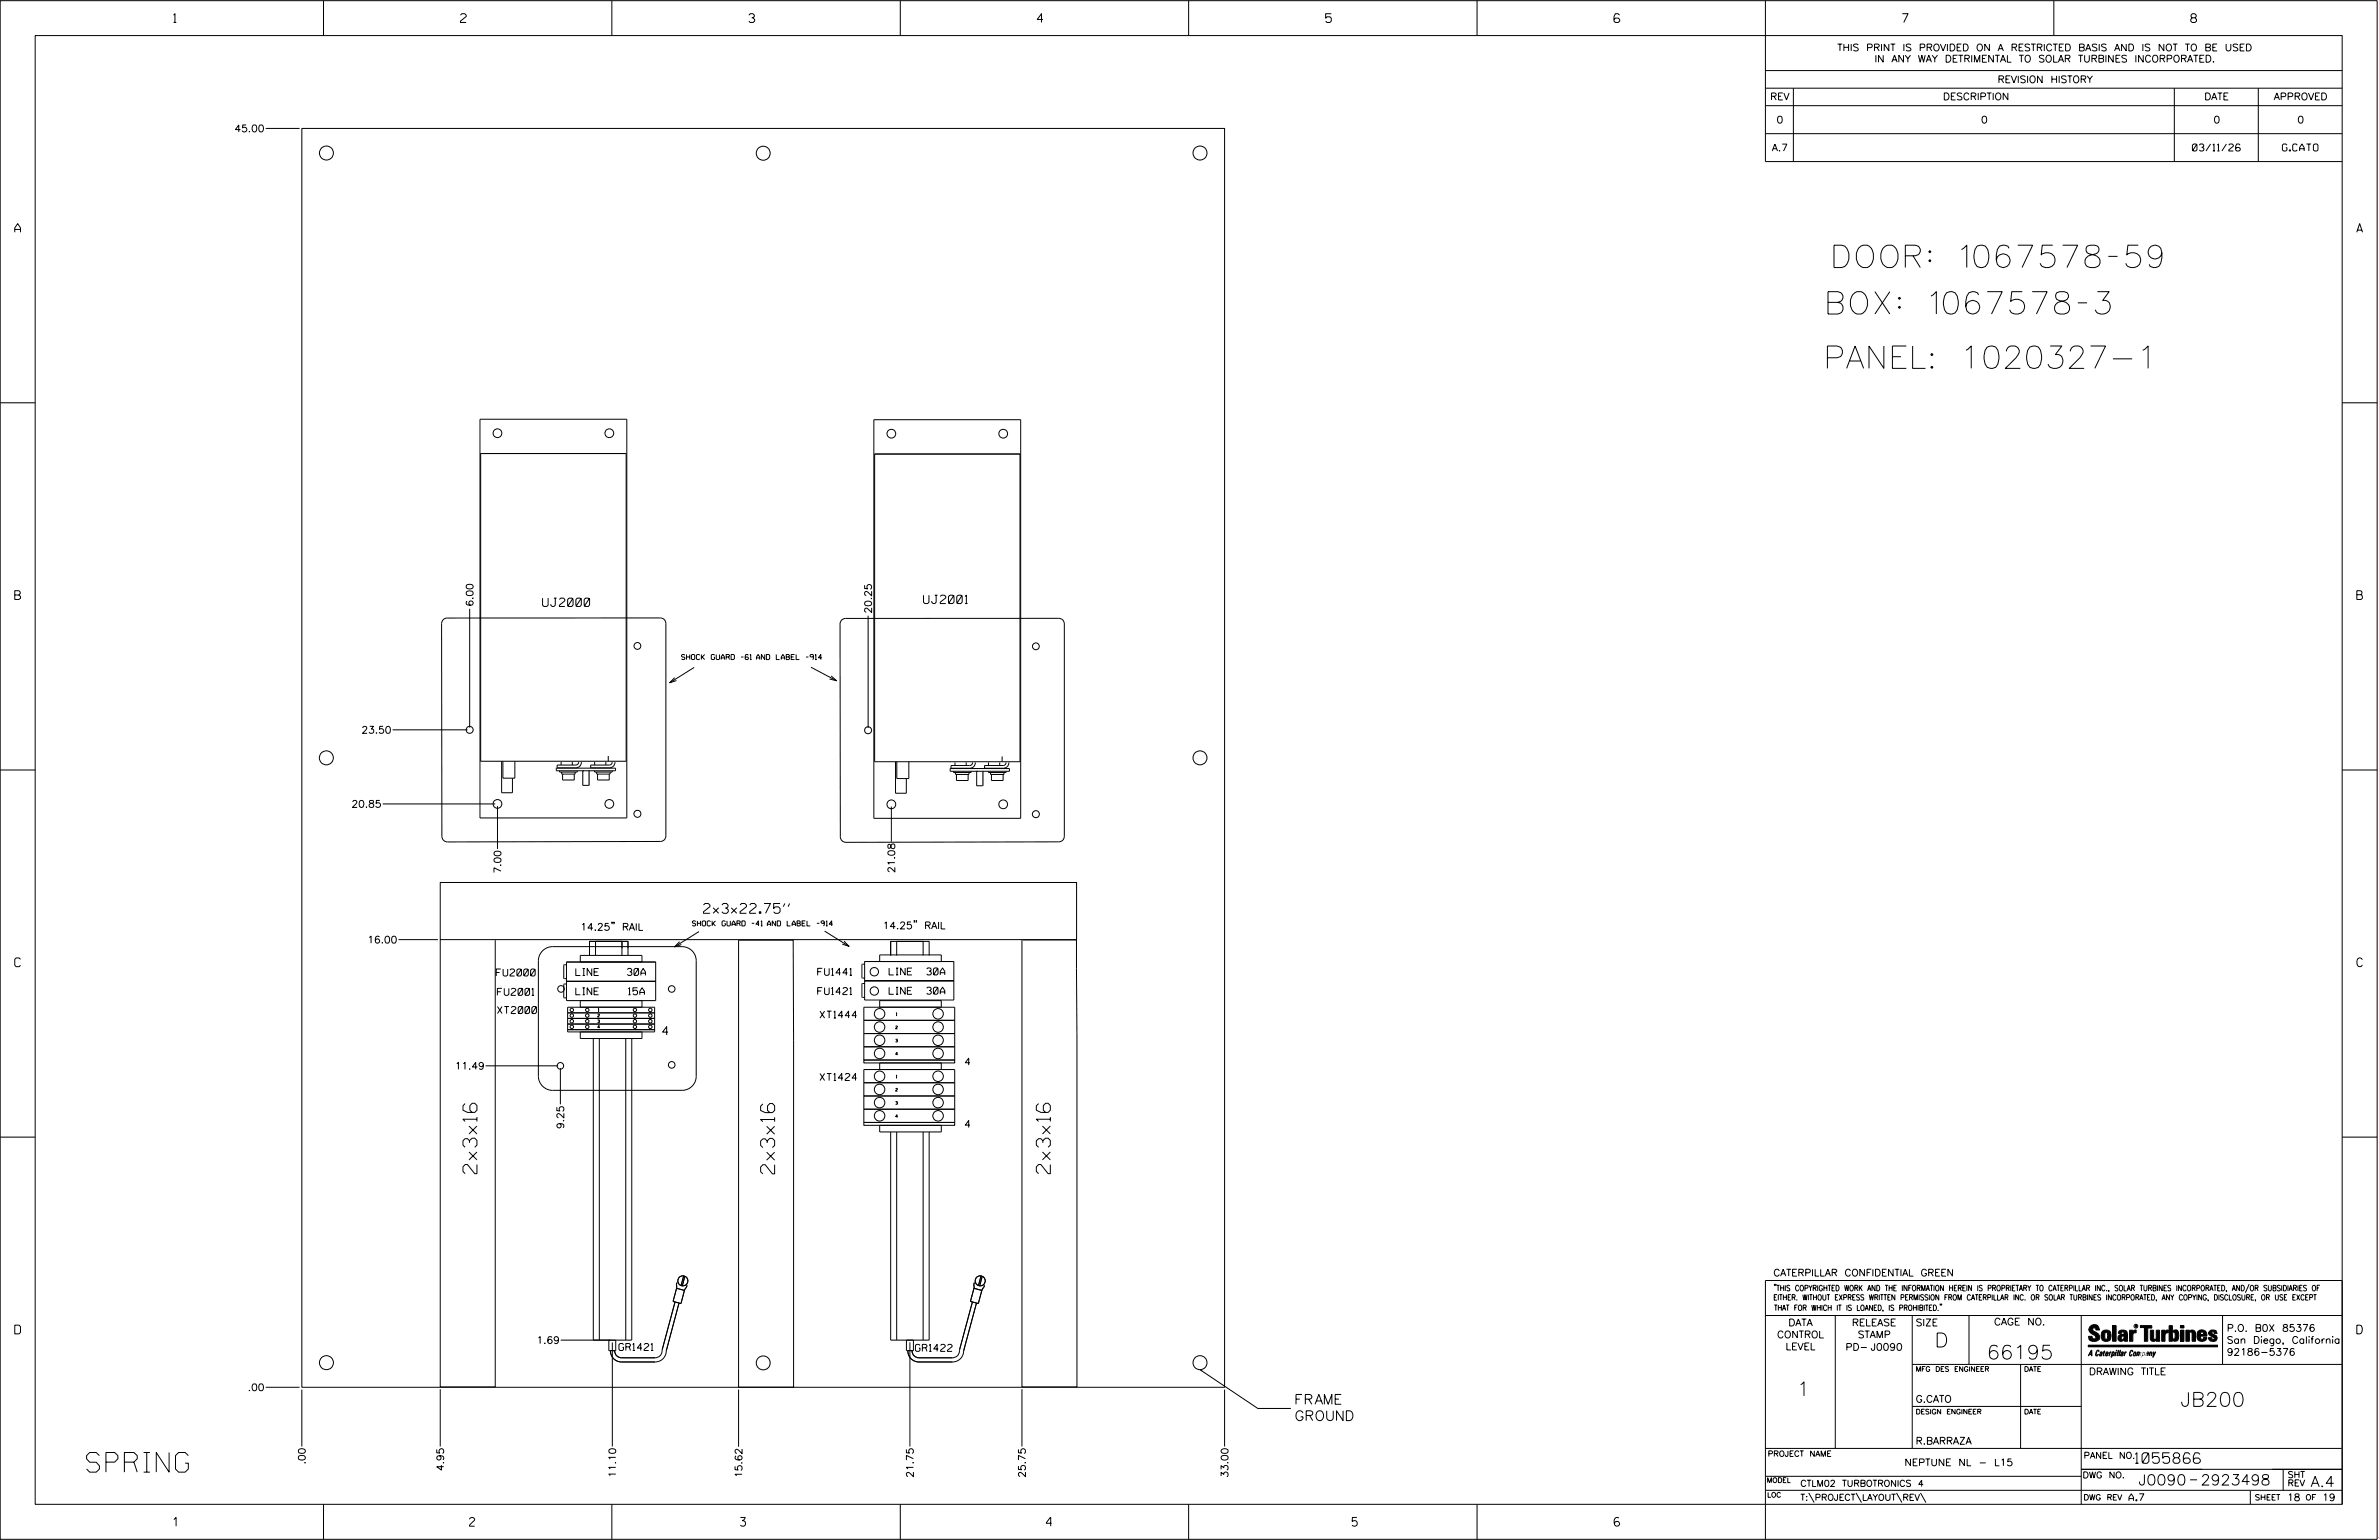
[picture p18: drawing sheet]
<svg xmlns="http://www.w3.org/2000/svg" width="864mm" height="559mm" viewBox="0 0 864 559" stroke-linecap="round" stroke-linejoin="round" font-family="sans-serif">
<defs><g id="words">
<g font-size="8.1">
<text x="665.8" y="97.1">DOOR: 1067578-59</text>
<text x="663.6" y="114">BOX: 1067578-3</text>
<text x="661.8" y="133.7">PANEL: 1020327-1</text>
</g>
<text font-size="7.1" x="31.4" y="534.2">SPRING</text>
<g font-size="5.1">
<text x="173.1" y="425.9" transform="rotate(-90 173.1 425.9)">2x3x16</text>
<text x="281.2" y="426" transform="rotate(-90 281.2 426)">2x3x16</text>
<text x="381.3" y="425.9" transform="rotate(-90 381.3 425.9)">2x3x16</text>
<text x="702.3" y="488.8">D</text>
<text x="721.2" y="493.2">66195</text>
<text x="652.2" y="506.5">1</text>
<text x="791.5" y="510.3">JB200</text>
</g>
<g font-size="3.8">
<text x="775.1" y="531">1055866</text>
<text x="776.3" y="538.9">J0090</text>
<text x="798.8" y="538.9">2923498</text>
<text x="838.8" y="539.5">A.4</text>
</g>
<g font-size="3.6">
<text x="255.4" y="331.4">2x3x22.75''</text>
<text x="470.5" y="509.5">FRAME</text>
<text x="470.5" y="515.5">GROUND</text>
</g>
<g font-size="3.2">
<text x="63" y="8.2">1</text>
<text x="167.2" y="8.2">2</text>
<text x="271.8" y="8.2">3</text>
<text x="376.5" y="8.2">4</text>
<text x="481.2" y="8.2">5</text>
<text x="690.6" y="8.2">7</text>
<text x="795.3" y="8.2">8</text>
<text x="5.4" y="84.3">A</text>
<text x="855.5" y="84.3">A</text>
<text x="5.4" y="217.5">B</text>
<text x="855.6" y="217.5">B</text>
<text x="5.4" y="350.8">C</text>
<text x="855.6" y="350.8">C</text>
<text x="5.4" y="484">D</text>
<text x="855.6" y="484">D</text>
<text x="62.8" y="553.8">1</text>
<text x="170.4" y="553.8">2</text>
<text x="268.8" y="553.8">3</text>
<text x="379.8" y="553.8">4</text>
<text x="490.8" y="553.8">5</text>
<text x="585.9" y="553.8">6</text>
</g>
<g font-size="3">
<text x="197" y="220.1">UJ2000</text>
<text x="335.2" y="219">UJ2001</text>
<text x="240.5" y="375.6">4</text>
</g>
<g font-size="2.5">
<text x="666.9" y="18.5">THIS PRINT IS PROVIDED ON A RESTRICTED BASIS AND IS NOT TO BE USED</text>
<text x="680.5" y="22.6">IN ANY WAY DETRIMENTAL TO SOLAR TURBINES INCORPORATED.</text>
<text x="725.1" y="30">REVISION HISTORY</text>
<text x="642.6" y="36.3">REV</text>
<text x="705.3" y="36.3">DESCRIPTION</text>
<text x="800.2" y="36.3">DATE</text>
<text x="825.4" y="36.3">APPROVED</text>
<text x="85.1" y="47.9">45.00</text>
<text x="644.9" y="44.7">0</text>
<text x="719.1" y="44.7">0</text>
<text x="803.5" y="44.7">0</text>
<text x="834" y="44.7">0</text>
<text x="643.2" y="54.8">A.7</text>
<text x="795.9" y="54.8">03/11/26</text>
<text x="828.5" y="54.8">G.CATO</text>
<text x="171.8" y="220.1" transform="rotate(-90 171.8 220.1)">6.00</text>
<text x="316.4" y="222.6" transform="rotate(-90 316.4 222.6)">20.25</text>
<text x="131.2" y="266.1">23.50</text>
<text x="127.6" y="293">20.85</text>
<text x="181.9" y="316.9" transform="rotate(-90 181.9 316.9)">7.00</text>
<text x="324.8" y="316.8" transform="rotate(-90 324.8 316.8)">21.08</text>
<text x="210.7" y="337.6">14.25&quot; RAIL</text>
<text x="320.4" y="337.1">14.25&quot; RAIL</text>
<text x="133.3" y="342.2">16.00</text>
<text x="209" y="354">LINE</text>
<text x="227.7" y="354">30A</text>
<text x="296.8" y="353.9">FU1441</text>
<text x="322.8" y="353.8">LINE</text>
<text x="336.4" y="353.8">30A</text>
<text x="180.1" y="354.2">FU2000</text>
<text x="180.6" y="361.2">FU2001</text>
<text x="209" y="361">LINE</text>
<text x="228.1" y="360.9">15A</text>
<text x="296.8" y="360.9">FU1421</text>
<text x="322.8" y="360.8">LINE</text>
<text x="336.4" y="360.8">30A</text>
<text x="180.6" y="367.8">XT2000</text>
<text x="297.7" y="369.4">XT1444</text>
<text x="165.1" y="388">11.49</text>
<text x="350.4" y="386.5">4</text>
<text x="297.7" y="392.1">XT1424</text>
<text x="204.7" y="409.6" transform="rotate(-90 204.7 409.6)">9.25</text>
<text x="350.4" y="409.1">4</text>
<text x="643.8" y="463">CATERPILLAR CONFIDENTIAL GREEN</text>
<text x="645.1" y="485.5">CONTROL</text>
<text x="649.2" y="481.1">DATA</text>
<text x="672.3" y="481.1">RELEASE</text>
<text x="674.4" y="485.5">STAMP</text>
<text x="695.4" y="481.1">SIZE</text>
<text x="723.8" y="480.8">CAGE NO.</text>
<text x="808.4" y="483.1">P.O. B0X 85376</text>
<text x="194.8" y="487.5">1.69</text>
<text x="224.7" y="490">GR1421</text>
<text x="332.3" y="490.3">GR1422</text>
<text x="648.2" y="489.8">LEVEL</text>
<text x="669.9" y="490">PD- J0090</text>
<text x="808.4" y="487.5">San Diego, California</text>
<text x="808.4" y="491.8">92186-5376</text>
<text x="758.3" y="498.9">DRAWING TITLE</text>
<text x="90" y="504.7">.00</text>
<text x="695.4" y="508.9">G.CATO</text>
<text x="695.4" y="524.1">R.BARRAZA</text>
<text x="110.8" y="531.4" transform="rotate(-90 110.8 531.4)">.00</text>
<text x="161.1" y="533.8" transform="rotate(-90 161.1 533.8)">4.95</text>
<text x="691.4" y="531.9">NEPTUNE NL - L15</text>
<text x="223.5" y="536.2" transform="rotate(-90 223.5 536.2)">11.10</text>
<text x="269.4" y="536.3" transform="rotate(-90 269.4 536.3)">15.62</text>
<text x="331.6" y="536.2" transform="rotate(-90 331.6 536.2)">21.75</text>
<text x="372.3" y="536.2" transform="rotate(-90 372.3 536.2)">25.75</text>
<text x="445.8" y="536.2" transform="rotate(-90 445.8 536.2)">33.00</text>
<text x="772.8" y="544.6">A.7</text>
<text x="830.2" y="544.6">18</text>
<text x="843" y="544.6">19</text>
</g>
<g font-size="2.3">
<text x="756.4" y="529.2">PANEL NO.</text>
<text x="653.5" y="539.4">CTLM02 TURBOTRONICS 4</text>
<text x="756" y="536.3">DWG NO.</text>
<text x="830.4" y="539.3">REV</text>
<text x="830.4" y="536.2">SHT</text>
<text x="653.5" y="544.5">T:\PROJECT\LAYOUT\REV\</text>
</g>
<g font-size="2">
<text x="643.8" y="468.4">&quot;THIS COPYRIGHTED WORK AND THE INFORMATION HEREIN IS PROPRIETARY TO CATERPILLAR INC., SOLAR TURBINES INCORPORATED, AND/OR SUBSIDIARIES OF</text>
<text x="643.8" y="471.8">EITHER. WITHOUT EXPRESS WRITTEN PERMISSION FROM CATERPILLAR INC. OR SOLAR TURBINES INCORPORATED, ANY COPYING, DISCLOSURE, OR USE EXCEPT</text>
<text x="644" y="475.6">THAT FOR WHICH IT IS LOANED, IS PROHIBITED.&quot;</text>
<text x="641.7" y="528.5">PROJECT NAME</text>
<text x="756.3" y="544.3">DWG REV</text>
<text x="818.5" y="544.3">SHEET</text>
<text x="836.9" y="544.3">OF</text>
</g>
<g font-size="1.8">
<text x="247.4" y="239.3">SHOCK GUARD -61 AND LABEL -914</text>
<text x="251.3" y="336">SHOCK GUARD -41 AND LABEL -914</text>
<text x="695.4" y="497.6">MFG DES ENGINEER</text>
<text x="734.8" y="497.6">DATE</text>
<text x="695.4" y="513.1">DESIGN ENGINEER</text>
<text x="734.8" y="513.1">DATE</text>
<text x="641.3" y="538">MODEL</text>
<text x="641.5" y="543.3">LOC</text>
</g>
<g font-size="1">
<text x="217" y="369">2</text>
<text x="217" y="371.1">3</text>
<text x="217.1" y="367">1</text>
<text x="325.3" y="368.5">1</text>
<text x="217" y="373.1">4</text>
<text x="325.1" y="373.3">2</text>
<text x="325.1" y="378.1">3</text>
<text x="325.1" y="382.9">4</text>
<text x="325.1" y="395.9">2</text>
<text x="325.3" y="391.1">1</text>
<text x="325.1" y="400.7">3</text>
<text x="325.1" y="405.5">4</text>
</g>
<text font-size=".9" x="775.1" y="481.7">R</text>
</g></defs>
<g fill="none" stroke="#000" stroke-width=".36">
<path d="M.1 .2h862.8v558.4h-862.8zM12.8 12.9h837.4v533h-837.4zM117.4 .2v12.7M222.1 .2v12.7M326.8 .2v12.7M431.5 .2v12.7M536.2 .2v12.7M587.9 5.5l-.5-.5h-1l-.5 1v1.7l.5 .4h1l.6-.4v-.6l-.6-.5h-1l-.5 .5M640.9 .2v58.4h209.3M745.6 .2v12.7M640.9 25.6h209.3M640.9 32h209.3"/>
<path d="M640.9 38.3h209.3M651 32v26.6M789.3 32v26.6M819.8 32v26.6M96.4 46.6h12.4M109.6 46.6h334.9v456.8h-334.9zM640.9 48.5h209.3M.1 146.2h12.7M174.2 152.1h53.3v144.7h-53.3zM317.2 152.3h53.3v144.6h-53.3zM850.2 146.2h12.7M174.5 164.6h52.8v111.6h-52.8z"/>
<path d="M317.5 164.7h52.8v111.7h-52.8zM160.9 224.9l1.4-.6 77.4-.1a1.99 1.99 0 0 1 2 2.1v77a1.99 1.99 0 0 1-2 2l-77.2 .2a2.05 2.05 0 0 1-2.1-2l-.1-77.2zM168.4 224.3h.1M170.5 220.9v43.1M305.5 225l1.5-.6h77.4a1.99 1.99 0 0 1 2 2v77a1.99 1.99 0 0 1-2 2.1l-77.3 .1a2.05 2.05 0 0 1-2.1-2l-.1-77.2zM313 224.4h.1M315.1 223.4v40.8M244.9 245.9l-1.8 1.9 2.5-.9M252 242.2l-8.9 5.6M294.4 242.1l9.3 4.9M301.7 245.3l2 1.7-2.6-.6M.1 279.4h12.7"/>
<path d="M142.5 264.8h27.2M182.1 276.2v11.5h3.9v-5.3M182.6 276.2v6.2h4.3v-6.2M201.9 278.7h21.5v1h-21.5zM203.1 279.7v.4h6.4v-.4M203.7 276.5v1.1M207.8 276.5v1.1M210 276.5v.1a1.02 1.02 0 0 1-1 1h-6.8v1h6.8a2.05 2.05 0 0 0 2.1-2.1M213.9 279.7l-.2 .3 .3 .2-.3 .3 .3 .2-.3 .3 .3 .2-.3 .3 .3 .3-.3 .2 .3 .3-.3 .2 .3 .3-.3 .2 .3 .3-.3 .2 .3 .3-.3 .3 .3 .2-.3 .3 .3 .2-2.5 .2 .2-1.2-.2-.3 .2-.2-.2-.3 .2-.2-.2-.3 .2-.2-.2-.3 .2-.2-.2-.3 .2-.3-.2-.2 .2-.3-.2-.2 .2-.3-.2-.2 .5-.3M215.8 279.7v.4h6.4v-.4M215.9 276.5v1.1M219.9 276.5v1.1"/>
<path d="M220.8 274.3v1.9M222.2 276.5v.1a1.02 1.02 0 0 1-1 1h-6.8v1h6.8a2.05 2.05 0 0 0 2-2.1M325.1 276.4v11.4h3.9v-5.3M325.5 276.4v6.1h4.4v-6.1M344.9 278.9h21.5v1h-21.5zM346.1 279.9v.4h6.4v-.4M346.7 276.6v1.2M350.7 276.6v1.2M353 276.6v.2a1.02 1.02 0 0 1-1 1h-6.8v1h6.8a1.99 1.99 0 0 0 2-2.2M355 279.9l-.6 .2 .2 .3-.2 .3 .2 .2-.2 .3 .2 .2-.2 .3 .2 .2-.2 .3 .2 .2-.2 .3 .2 .2-.2 .3 .2 .3-.2 .2 .2 .3-.1 1.1 2.4-.1-.2-.3 .2-.2-.2-.8 .2-.2-.2-.3 .2-.3-.2-.2 .2-.3-.2-.2 .2-.3-.2-.2 .2-.3-.2-.2 .2-.3-.2-.2 .2-.3-.2-.3 .2-.2M356.9 279.9h.1M358.8 279.9v.4h6.4v-.4"/>
<path d="M358.8 276.6v1.2M362.9 276.6v1.2M363.8 274.5v1.9M365.2 276.6v.2a1.02 1.02 0 0 1-1 1h-6.8v1h6.8a1.99 1.99 0 0 0 2-2.2M850.2 279.4h12.7M138.9 291.7h40.9M180.6 292.5v15.5M203.9 280.1v.8h4.9v-.8M204.2 280.9v2.1h4.3v-2.1M216.6 280.1v.8h4.9v-.8M216.9 280.9v2.1h4.3v-2.1M323.6 292.7v12.7"/>
<path d="M346.9 280.3v.7h4.9v-.7M347.2 281v2.2h4.2v-2.2M359.6 280.3v.7h4.9v-.7M359.9 281v2.2h4.2v-2.2M159.8 320.2h231v20.8h-231zM222.3 334.7h-.3h.3l-.3 .6M223 334.7h-.3h.3l-.3 .6M253.8 338l-8.9 5.6M299.3 337.9l8.9 5.5M332 334.2h-.2h.2l-.2 .6M332.7 334.2h-.2h.2l-.2 .6M144.7 341h14.3"/>
<path d="M159.8 341v162.3h20v-162.1M197 345l1.9-1.2 1.6-.3h47.1a5.1 5.1 0 0 1 5.1 5.1v42a5.1 5.1 0 0 1-5.1 5h-47.1a5.2 5.2 0 0 1-5.1-5v-42l.3-1.7zM205.6 349.1h32.4v14h-32.4zM205.6 356.1h32.4M205.6 350.1l-1 .2v4.6l1 .2M205.6 357l-1 .3v4.6l1 .2M210.6 349.1v-2.4h22.4v2.4M214 341.6v5.1v-5.1h14v5.1M214 344.1v-2.5h14v2.5M216.2 344.1v-2.5h9.6v2.5M216.2 346.7v-5.1h9.6v5.1M246.7 341.7l-1.8 1.9 2.5-.8"/>
<path d="M268.1 341.2l19.8-.1 .2 162.3h-20zM306.4 341.5l1.8 1.9-2.4-.8M313.9 355.9h32.4M313.9 356.9l-1 .1v4.7l1 .2M313.9 349.8l-1 .3v4.6l1 .2M313.9 348.9h32.4v14h-32.4zM319.3 348.9v-2.4h22.4v2.4M323.3 341.6v5.1v-5.1h14v5.1M325.5 346.7v-5.1h9.6v5.1M371.3 341.1h19.5l.1 162.2h-19.9v-162.2M206.1 373.6h31.5M206.1 365.5h31.5v8.9h-31.5z"/>
<path d="M206.1 367.5h31.5M206.1 369.5h31.5M206.1 371.6h31.5M210.6 363.1v2.4M210.6 374.4v2.4h22.4v-2.4M215.4 376.8v109.5M217.6 376.8v109.5M227.2 376.8v109.5M229.3 376.8v109.5h-25.7M233 363.1v2.4M313.6 365.5h33v19.1h-33zM313.6 379.8h33"/>
<path d="M313.6 375h33M313.6 370.2h33M319.3 365.5v-2.4h22.4v2.4M176.3 386.8h26.3M203.4 387.6v13.1M313.6 384.6h33v1.1h-33zM313.6 388.1h33v19.2h-33zM313.6 397.7h33M313.6 392.9h33M341.7 388.1v-2.4h-22.4v2.4M.1 412.6h12.7M313.6 407.3h33v1h-33z"/>
<path d="M313.6 402.5h33M319.3 408.3h22.4v2.4h-22.4zM323.3 410.7v75.6h14v-75.6M325.5 410.7v75.6M335.1 410.7v75.6M850.2 412.6h12.7M245 472.4l-4.6 17.4a2.64 2.64 0 0 1-2.6 2.9h-12.1a2.53 2.53 0 0 1-2.6-2.6h-1.5a4 4 0 0 0 4.1 4.1h12.1a4 4 0 0 0 4.1-4.1l4.6-17.3M245.6 467.5l2.9 .7-1.3 4.8-2.9-.8zM245.7 465.4l-.2 2.2M248.2 463l-1 3.5M248.6 463.1l-.9 3.5M249.4 466.4l-1 2"/>
<path d="M353 472.4l-4.7 17.4a2.64 2.64 0 0 1-2.5 2.9h-12.2a2.53 2.53 0 0 1-2.5-2.6M353.6 467.5l2.8 .7-1.3 4.8-2.8-.8zM353.7 465.4l-.2 2.2M354.5 472.8l-4.7 17.3a4 4 0 0 1-4 4.1h-12.2a4 4 0 0 1-4-4.1M356.1 463l-.9 3.5M356.6 463.1l-1 3.5M357.4 466.4l-1 2M640.9 477.3h209.3M644.2 466.1l-.1 .4M644.7 466.1l-.2 .4M666.2 477.3v48.3M694.2 477.3v48.3"/>
<path d="M704.4 473.3l-.1 .4M704.8 473.3l-.1 .4M714.8 477.3v17.8M755.5 477.3v68.6M806.8 477.3v17.8M816.5 466l-1.4 3.1M850.2 464.6h-209.3v94M850.2 464.8v81.1M221 486.3h2.5v3.8h-2.5zM222.3 487.1v37.8M329 486.3v3.8h2.6v-3.8M330.3 487.1v37.8"/>
<path d="M435.6 497l21 14.1h12M694.2 495.1h156M733.5 495.1v30.5M758.6 481.4a2.02 2.02 0 0 1 3.1-.1l.5 1.3h-1.3l-.2-.6-.4-.2-.6 .1-.1 .4 .4 .7a2.46 2.46 0 0 1 2.2 2.9 2.83 2.83 0 0 1-3.8 .3l-.3-1.3h1.3l.2 .7 .6 .3 .5-.2 .2-.5-.4-.6-1.9-1.2-.4-.9zM759.2 491.3h-.7l.7-1.2v1.9h.2l-.1-2.1-1.3 2.1 .5-.5h.7M761.3 490l.3-.2 .4 .3-.1 .3-.3-.4-.4 .3-.3 1.6h.4l.4-.5-.3 .6-.4 .1-.3-.4zM762.6 490.6l.5-.1-.1 1.4h-.9a.74 .74 0 0 1 .9-.8l-.3 .7-.5 .1 .2-.5 .6-.2v-.5l-.7 .2zM763 483.2a2.17 2.17 0 0 1 3.1 0l.3 1.4-.3 1.5a2.17 2.17 0 0 1-3.1 0l-.3-1.5zM763.6 490.5l.4-.4 .2 .6h-.3l-.3 .9 .2 .4-.3-.1zM764.1 483.7l.5-.4 .4 .3v2.2l-.4 .2-.5-.2zM764.6 491.1l.6 .2v-.7l-.4-.1-.4 .6-.1 .8h.6M764.6 491.1l-.1 .8h.4"/>
<path d="M764.6 482.6v.8M764.8 490.7l.4 .1v.3h-.6zM765 491.5l-.1 .4zM766 490.5l-.5 1.5zM766 490.8l.4-.3-.4 .4M766.9 481h1.3v5.7h-1.3zM767 490.8l.5 .1-.3 .8-.4 .2zM767.3 490.5h-.5l-.5 2M767.3 490.5a.8 .8 0 0 1 .2 1 .8 .8 0 0 1-.9 .4l-.1 .6M767.3 490.5l-.1 .2M768.1 490.5l-.4 1.5zM768.2 489.9h.3l-.1 .2h-.2z"/>
<path d="M769 489.9l-.5 2.1zM769.7 489.9l-.6 2.1zM770.1 491.4l.5-.3-.5 .8zM770.4 491.9h.1M770.6 491.1l.1-.4-.7 .2 .1-.3 .6-.1 .2 .3-.5 1.1M770.6 491.1a.74 .74 0 0 0-.8 .8h.6M771 484.8h-.7l-.3 .6 .4 .7 .5-.3 .1-2.4h-.8l-.1 .4h-1.2a1.71 1.71 0 0 1 1.8-1.3 1.71 1.71 0 0 1 1.6 1.4v2.8h-1.1l-.1-.6M771 484.2l-1.5 .1a1.41 1.41 0 0 0 0 2.4l.5 .1 1.1-.7M771.2 486.1h-.1M771.4 490.5l.1 .3 .4-.3-.9 1.5zM771.5 490.8h.1M773 482.7h1.2v.5l.5-.5 .7-.1v1h-.6l-.5 .4-.1 2.7h-1.2z"/>
<path d="M773.3 490.3l.6-.4 .4 .2-.1 .4-.3-.4a1.28 1.28 0 0 0-.5 1.8l.6-.4-.1 .4-.8 .1zM774.7 490.8l.5-.3a.88 .88 0 0 1 .2 .9 .88 .88 0 0 1-.7 .7l-.2-.2zM774.8 490.9h.5l-.3 1h-.3l-.2-.2zM775.2 490.5l-.1 .2M776.8 481h4.3v.9h-1.5v4.8h-1.3M776.8 490.6l-.8 .2v-.3l-.4 1.5 .8-1.3v1.3l.3-1.2M779.3 491.1h.4M779.6 490.5h.3l-.3 1.4M779.6 490.7h.2l-.1 .4M779.7 491.1l-.1 .4M779.7 491.1l-.4 .2M780.1 492l.4-1.5 .1 .3 .3-.3 .3 .2-.3 1.3v-1.3l-.7 1.3"/>
<path d="M780.6 482.7h1.2v2.7l.1 .4 .4 .3 .4-.7v-2.7h1.2l.1 4h-1.3v-.5l-1.1 .6-.7-.3-.3-.7zM781.6 492.5l1-2-.8 1.3-.2-1.3-.2 2M784.7 482.7h1.2v.5l.5-.5 .7-.1v1h-.5l-.6 .4-.1 2.7h-1.2zM787.4 481h1.2v2a1.4 1.4 0 0 1 2.2 .2l.1 1.4-.4 1.9-1.5 .1-.4-.5v-1l.5 .9 .5-.3v-2.1l-.5-.4-.5 .7v2.8h-1.2zM791.5 482.7h1.3v4h-1.3zM791.5 481h1.3v.9h-1.3zM793.5 482.7h1.3v.4l.7-.5 1.1 .2 .4 .6v3.3h-1.2l-.3-3.4-.7 .2v3.2h-1.3zM794.8 483.1h.1M797.7 483.2a1.92 1.92 0 0 1 2.4-.5 1.92 1.92 0 0 1 1 2.1h-2.3v.8l.6 .5 .5-.3v-.5h1.2a1.83 1.83 0 0 1-2.1 1.4 1.83 1.83 0 0 1-1.5-2.1zM798.8 484.2v.6M799.1 483.4h.6l.2 .8h-1.1zM804.6 482.9a1.84 1.84 0 0 0-2.9 .8 3.3 3.3 0 0 0 2.2 1.9l-.5 .5-.4-.3-.1-.4h-1.2l.1 .6a1.92 1.92 0 0 0 2.9 .4"/>
<path d="M804.9 483.8h-1.2l-.2-.6-.5 .1-.1 .3 .1 .3 1.8 .9M805.1 488.1h-47.1v.6h47.1M96.4 503.4h12.4M109.6 504.2v20.7M159.8 504.1v20.8M268.1 504.2v20.8M371 504.1v20.8M444.5 504.2v20.7M694.2 510.3h61.3M640.9 525.6h209.2M640.9 535.7h114.6M755.5 533.2h94.7"/>
<path d="M795 537h2.6M828.8 533.2v7.6M117.4 545.9v12.7M222.1 545.9v12.7M326.8 545.9v12.7M431.5 545.9v12.7M536.2 545.9v12.7M640.9 540.8h209.3M656.6 541.7l2 3.5M673.8 541.7l1.9 3.5M688.4 541.7l2 3.5M697.2 541.7l1.9 3.5"/>
<path d="M816.9 541v4.9M863.5 558h.1"/>
<circle cx="118.5" cy="55.5" r="2.54"/>
<circle cx="277" cy="55.6" r="2.53"/>
<circle cx="435.6" cy="55.5" r="2.54"/>
<circle cx="180.6" cy="157.2" r="1.59"/>
<circle cx="221.2" cy="157.2" r="1.59"/>
<circle cx="323.6" cy="157.4" r="1.59"/>
<circle cx="364.2" cy="157.4" r="1.59"/>
<circle cx="231.4" cy="234.4" r="1.23"/>
<circle cx="376" cy="234.5" r="1.23"/>
<circle cx="118.5" cy="275" r="2.54"/>
<circle cx="170.5" cy="264.8" r="1.27"/>
<circle cx="315.1" cy="265" r="1.27"/>
<circle cx="435.6" cy="275" r="2.54"/>
<circle cx="180.6" cy="291.7" r="1.59"/>
<circle cx="221.2" cy="291.7" r="1.59"/>
<circle cx="231.4" cy="295.3" r="1.26"/>
<circle cx="323.6" cy="291.9" r="1.58"/>
<circle cx="364.2" cy="291.9" r="1.58"/>
<circle cx="376" cy="295.4" r="1.27"/>
<circle cx="203.7" cy="358.8" r="1.2"/>
<circle cx="243.8" cy="358.9" r="1.19"/>
<circle cx="317.4" cy="352.6" r="1.53"/>
<circle cx="317.4" cy="359.6" r="1.53"/>
<circle cx="207.6" cy="368.5" r=".63"/>
<circle cx="207.6" cy="370.6" r=".63"/>
<circle cx="207.6" cy="372.6" r=".63"/>
<circle cx="207.6" cy="366.5" r=".63"/>
<circle cx="213.2" cy="368.5" r=".64"/>
<circle cx="213.2" cy="372.6" r=".64"/>
<circle cx="213.2" cy="370.6" r=".64"/>
<circle cx="213.2" cy="366.5" r=".63"/>
<circle cx="230.5" cy="368.5" r=".63"/>
<circle cx="230.5" cy="370.6" r=".63"/>
<circle cx="230.5" cy="372.6" r=".63"/>
<circle cx="230.5" cy="366.5" r=".62"/>
<circle cx="236.1" cy="368.5" r=".64"/>
<circle cx="236.1" cy="370.6" r=".64"/>
<circle cx="236.1" cy="372.6" r=".64"/>
<circle cx="236.1" cy="366.5" r=".63"/>
<circle cx="319.3" cy="377.5" r="1.9"/>
<circle cx="319.3" cy="372.7" r="1.9"/>
<circle cx="319.3" cy="367.9" r="1.9"/>
<circle cx="340.5" cy="377.5" r="1.9"/>
<circle cx="340.5" cy="372.7" r="1.9"/>
<circle cx="340.5" cy="367.9" r="1.9"/>
<circle cx="203.4" cy="386.7" r="1.19"/>
<circle cx="243.8" cy="386.4" r="1.2"/>
<circle cx="319.3" cy="395.3" r="1.9"/>
<circle cx="319.3" cy="382.3" r="1.9"/>
<circle cx="319.3" cy="390.5" r="1.9"/>
<circle cx="340.5" cy="395.3" r="1.9"/>
<circle cx="340.5" cy="382.3" r="1.9"/>
<circle cx="340.5" cy="390.5" r="1.9"/>
<circle cx="319.3" cy="400.1" r="1.91"/>
<circle cx="319.3" cy="404.9" r="1.9"/>
<circle cx="340.5" cy="400.1" r="1.91"/>
<circle cx="340.5" cy="404.9" r="1.9"/>
<circle cx="247.9" cy="464.8" r="1.82"/>
<circle cx="355.8" cy="464.8" r="1.82"/>
<circle cx="118.5" cy="494.5" r="2.54"/>
<circle cx="277" cy="494.5" r="2.53"/>
<circle cx="435.6" cy="494.5" r="2.54"/>
<circle cx="775.4" cy="481.2" r=".69"/>
</g>
<g fill="#000">
<path d="M435.6 497l1 .4-.2 .3zM768.1 490.5l-.4 1.5zM768.2 489.9h.3l-.1 .2h-.2zM769 489.9l-.5 2.1zM769.7 489.9l-.6 2.1zM791.5 481h1.3v.9h-1.3zM791.5 482.7h1.3v4h-1.3zM758 488.1h47.1v.6h-47.1z"/>
<path d="M759.2 489.9l-1.2 2.1 .5-.5h.7v.5h.2zM759.2 490.1v1.2h-.7z" fill-rule="evenodd"/>
<path d="M758.6 481.4a2.02 2.02 0 0 1 3.1-.1l.5 1.3h-1.3l-.2-.6-.4-.2-.6 .1-.1 .4 .4 .7a2.46 2.46 0 0 1 2.2 2.9 2.83 2.83 0 0 1-3.8 .3l-.3-1.3h1.3l.2 .7 .6 .3 .5-.2 .2-.5-.4-.6-1.9-1.2-.4-.9z" fill-rule="evenodd"/>
<path d="M761.3 490l.3-.2 .4 .3-.1 .3-.3-.4-.4 .3-.3 1.6h.4l.4-.5-.3 .6-.4 .1-.3-.4z" fill-rule="evenodd"/>
<path d="M762.6 490.6l.5-.1-.1 1.4h-.9a.74 .74 0 0 1 .9-.8l-.6 .3-.2 .5 .5-.1 .3-.6v-.5l-.7 .2z" fill-rule="evenodd"/>
<path d="M763.6 490.5l.4-.4 .2 .6h-.3l-.3 .9 .2 .4-.3-.1z" fill-rule="evenodd"/>
<path d="M764.8 490.5l.5 .3-.1 .5h-.6l.6-.2v-.3l-.4-.1-.3 1.2h.4l.3-.4-.6 .6-.3-.2v-.4z" fill-rule="evenodd"/>
<path d="M763 483.2a2.17 2.17 0 0 1 3.1 0l.3 1.4-.3 1.5a2.17 2.17 0 0 1-3.1 0l-.3-1.5zM764.1 483.7v2.1l.5 .2 .4-.2v-2.2l-.4-.3z" fill-rule="evenodd"/>
<path d="M766 490.5v.3l.4-.1-.4 .2-.5 1.1z" fill-rule="evenodd"/>
<path d="M766.8 490.5l-.5 2 .3-.6a.71 .71 0 0 0 .9-.5 .71 .71 0 0 0-.4-.9zM767 490.8l.5 .1-.3 .8-.4 .2z" fill-rule="evenodd"/>
<path d="M766.9 481h1.3v5.7h-1.3z" fill-rule="evenodd"/>
<path d="M770.1 490.6l.6-.1 .2 .3-.4 1.2-.5 .1-.2-.5 .3-.5h.5l-.7 .5v.3l.4-.1 .4-.9-.5-.2-.2 .2z" fill-rule="evenodd"/>
<path d="M769.4 482.8l-.5 1h1.2l.1-.4h.8v.8l-1.5 .1a1.41 1.41 0 0 0 0 2.4l.5 .1 1.1-.7 .1 .6h1.1v-2.8a1.79 1.79 0 0 0-2.4-1.2zM770.3 484.8h.7l-.1 1-.5 .3-.4-.7z" fill-rule="evenodd"/>
<path d="M771.4 490.5l.1 .3 .4-.3-.9 1.5z" fill-rule="evenodd"/>
<path d="M773 482.7h1.2v.5l.5-.5 .7-.1v1h-.6l-.5 .4-.1 2.7h-1.2z" fill-rule="evenodd"/>
<path d="M773.3 490.3l.6-.4 .4 .2-.1 .4-.3-.4a1.28 1.28 0 0 0-.5 1.8l.6-.4-.3 .5h-.6z" fill-rule="evenodd"/>
<path d="M774.7 490.8l-.2 1.1h.7a.96 .96 0 0 0 0-1.4zM774.8 490.9h.5l-.1 .6-.5 .4-.2-.2z" fill-rule="evenodd"/>
<path d="M776 490.5v.3l.4-.3 .2 .3 .7-.2-.3 1.4v-1.3l-.6 1.3v-1.3l-.8 1.3z" fill-rule="evenodd"/>
<path d="M776.8 481h4.3v.9h-1.5v4.8h-1.3v-4.8h-1.5z" fill-rule="evenodd"/>
<path d="M777.9 490.5l-.5 2 .3-.6a.71 .71 0 0 0 .9-.5 .71 .71 0 0 0-.4-.9zM778.1 490.8l.3-.1 .1 .4-.5 .8-.2-.5z" fill-rule="evenodd"/>
<path d="M779.3 490.6l.6-.1-.3 1.5-.7-.1a.67 .67 0 0 1 .8-.8l-.6 .3-.1 .5 .4-.1 .4-.9-.4-.2-.3 .2z" fill-rule="evenodd"/>
<path d="M780.5 490.5l.1 .3 .3-.3 .3 .2-.3 1.3v-1.3l-.8 1.3z" fill-rule="evenodd"/>
<path d="M780.6 482.7h1.2v2.7l.1 .4 .4 .3 .4-.7v-2.7h1.2l.1 4h-1.3v-.5l-1.1 .6-.7-.3-.3-.7z" fill-rule="evenodd"/>
<path d="M781.6 490.5l.2 1.3 .8-1.3-1.2 2z" fill-rule="evenodd"/>
<path d="M784.7 482.7h1.2v.5l.5-.5 .7-.1v1h-.5l-.6 .4-.1 2.7h-1.2z" fill-rule="evenodd"/>
<path d="M787.4 481h1.2v2a1.4 1.4 0 0 1 2.2 .2l.1 1.4-.4 1.9-1.5 .1-.4-.5v-1l.5 .9 .5-.3v-2.1l-.5-.4-.5 .7v2.8h-1.2z" fill-rule="evenodd"/>
<path d="M793.5 482.7h1.3v.4a1.29 1.29 0 0 1 2.2 .3v3.3h-1.2l-.3-3.4-.7 .2v3.2h-1.3z" fill-rule="evenodd"/>
<path d="M797.7 483.2a1.92 1.92 0 0 1 2.4-.5 1.92 1.92 0 0 1 1 2.1h-2.3v.8l.6 .5 .5-.3v-.5h1.2a1.83 1.83 0 0 1-2.1 1.4 1.83 1.83 0 0 1-1.5-2.1zM799.1 483.4l-.3 .8h1.1l-.2-.8z" fill-rule="evenodd"/>
<path d="M801.9 483.2a1.94 1.94 0 0 1 3 .1v.5h-1.2l-.2-.6-.5 .1-.1 .3 .1 .3 1.8 .9a1.2 1.2 0 0 1 .1 1.3 1.2 1.2 0 0 1-1.2 .7l-1.6-.4-.4-1h1.2l.1 .4 .4 .3 .5-.5a3.3 3.3 0 0 1-2.2-1.9z" fill-rule="evenodd"/>
<circle cx="761.4" cy="492" r=".07"/>
<circle cx="762.2" cy="485.1" r=".07"/>
<circle cx="769.3" cy="492" r=".07"/>
<circle cx="773.1" cy="486.7" r=".07"/>
<circle cx="791.5" cy="486.7" r=".07"/>
<circle cx="791.5" cy="481" r=".07"/>
<circle cx="794.8" cy="486.7" r=".07"/>
</g>
<use href="#words"/>
</svg>
